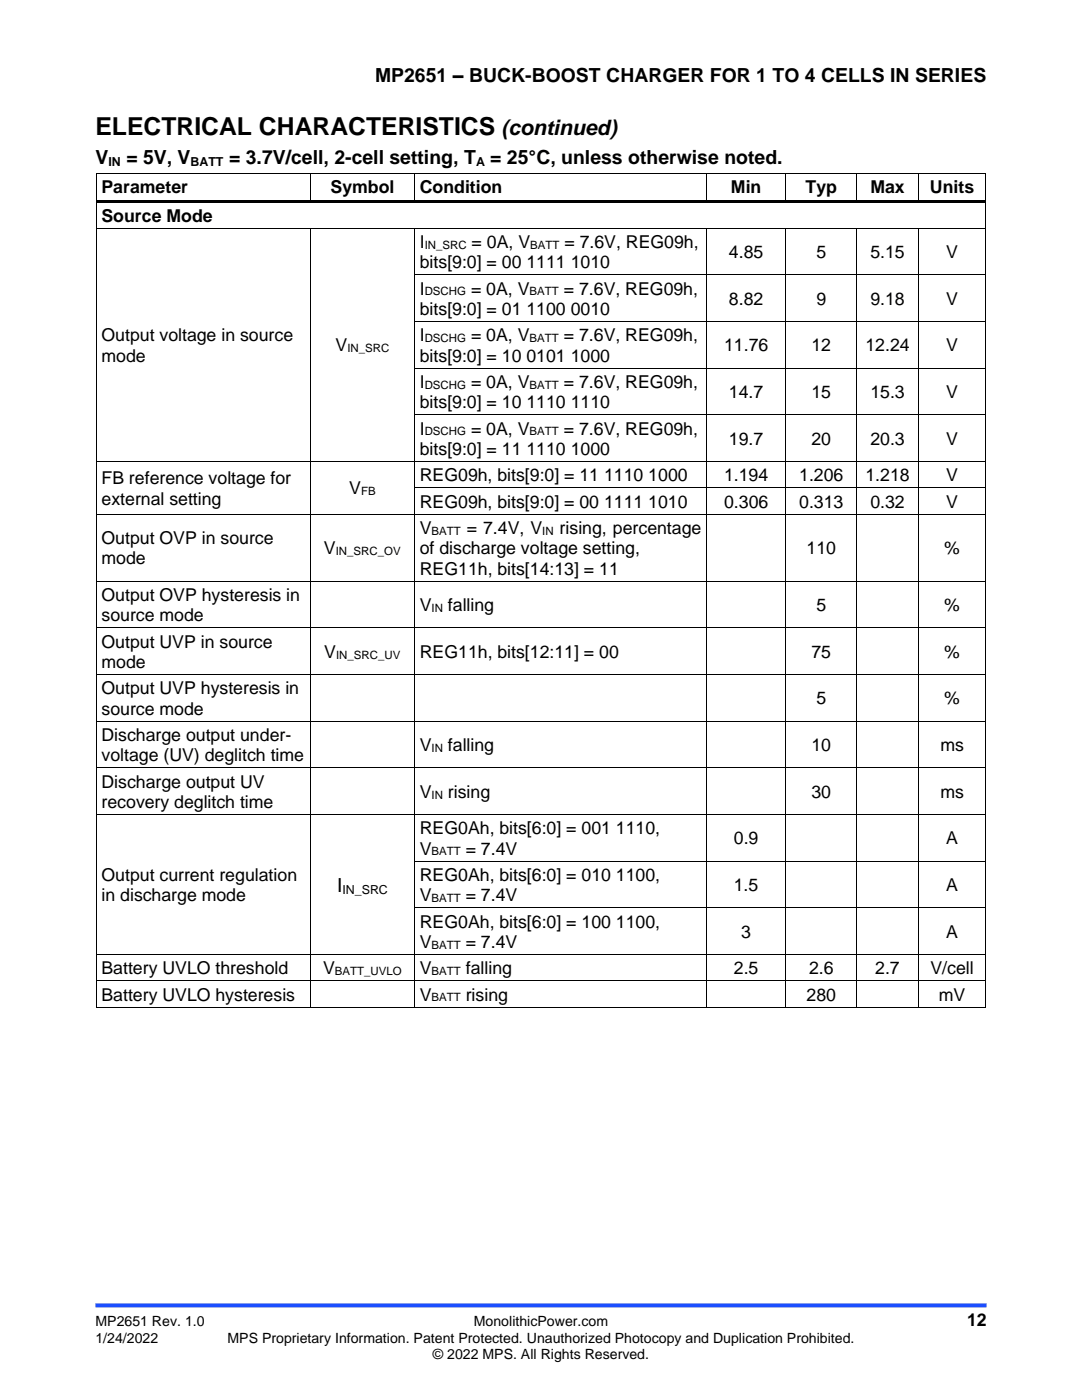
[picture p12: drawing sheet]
<svg xmlns="http://www.w3.org/2000/svg" width="216mm" height="279mm" viewBox="0 0 216 279" stroke-linecap="round" stroke-linejoin="round" font-family="sans-serif">
<defs><g id="words">
<text font-size="4.9" x="19" y="27">ELECTRICAL CHARACTERISTICS</text>
<text font-size="4.2" x="100.1" y="27">(continued)</text>
<g font-size="3.9">
<text x="74.8" y="16.3">MP2651 – BUCK-BOOST CHARGER FOR 1 TO 4 CELLS IN SERIES</text>
<text x="19" y="32.7">V</text>
<text x="25.2" y="32.7">= 5V, V</text>
<text x="45.7" y="32.7">= 3.7V/cell, 2-cell setting, T</text>
<text x="97.8" y="32.7">= 25°C, unless otherwise noted.</text>
<text x="67.3" y="178">I</text>
</g>
<g font-size="3.5">
<text x="20.3" y="38.6">Parameter</text>
<text x="66" y="38.6">Symbol</text>
<text x="83.8" y="38.6">Condition</text>
<text x="145.9" y="38.6">Min</text>
<text x="160.8" y="38.6">Typ</text>
<text x="173.7" y="38.6">Max</text>
<text x="185.6" y="38.6">Units</text>
<text x="20.3" y="44.2">Source Mode</text>
<text x="83.8" y="49.5">I</text>
<text x="83.8" y="53.5">bits[9:0] = 00</text>
<text x="94.1" y="49.5">= 0A, V</text>
<text x="105" y="53.5">1111</text>
<text x="112.6" y="49.5">= 7.6V, REG09h,</text>
<text x="113.9" y="53.5">1010</text>
<text x="145.5" y="51.5">4.85</text>
<text x="162.9" y="51.5">5</text>
<text x="173.7" y="51.5">5.15</text>
<text x="188.8" y="51.5">V</text>
<text x="83.8" y="58.8">I</text>
<text x="94" y="58.8">= 0A, V</text>
<text x="112.5" y="58.8">= 7.6V, REG09h,</text>
<text x="83.8" y="62.9">bits[9:0] = 01</text>
<text x="105" y="62.9">1100</text>
<text x="113.9" y="62.9">0010</text>
<text x="145.5" y="60.8">8.82</text>
<text x="162.9" y="60.8">9</text>
<text x="173.7" y="60.8">9.18</text>
<text x="188.8" y="60.8">V</text>
<text x="20.3" y="68.1">Output voltage in source</text>
<text x="67" y="70.1">V</text>
<text x="83.8" y="68.1">I</text>
<text x="94" y="68.1">= 0A, V</text>
<text x="112.5" y="68.1">= 7.6V, REG09h,</text>
<text x="144.5" y="70.1">11.76</text>
<text x="161.9" y="70.1">12</text>
<text x="172.7" y="70.1">12.24</text>
<text x="188.8" y="70.1">V</text>
<text x="20.3" y="72.2">mode</text>
<text x="83.8" y="72.2">bits[9:0] = 10</text>
<text x="83.8" y="77.4">I</text>
<text x="94" y="77.4">= 0A, V</text>
<text x="105" y="72.2">0101</text>
<text x="112.5" y="77.4">= 7.6V, REG09h,</text>
<text x="113.9" y="72.2">1000</text>
<text x="83.8" y="81.5">bits[9:0] = 10</text>
<text x="105" y="81.5">1110</text>
<text x="113.9" y="81.5">1110</text>
<text x="145.5" y="79.4">14.7</text>
<text x="161.9" y="79.4">15</text>
<text x="173.7" y="79.4">15.3</text>
<text x="188.8" y="79.4">V</text>
<text x="83.8" y="86.7">I</text>
<text x="94" y="86.7">= 0A, V</text>
<text x="112.5" y="86.7">= 7.6V, REG09h,</text>
<text x="145.5" y="88.8">19.7</text>
<text x="161.9" y="88.8">20</text>
<text x="173.7" y="88.8">20.3</text>
<text x="188.8" y="88.8">V</text>
<text x="83.8" y="90.8">bits[9:0] = 11</text>
<text x="105" y="90.8">1110</text>
<text x="113.9" y="90.8">1000</text>
<text x="20.3" y="96.7">FB reference voltage for</text>
<text x="20.3" y="100.7">external setting</text>
<text x="69.7" y="98.7">V</text>
<text x="83.8" y="96">REG09h, bits[9:0] = 11 1110</text>
<text x="83.8" y="101.3">REG09h, bits[9:0] = 00 1111 1010</text>
<text x="129.4" y="96">1000</text>
<text x="144.5" y="96">1.194</text>
<text x="144.5" y="101.3">0.306</text>
<text x="159.5" y="96">1.206</text>
<text x="159.5" y="101.3">0.313</text>
<text x="172.7" y="96">1.218</text>
<text x="173.7" y="101.3">0.32</text>
<text x="188.8" y="96">V</text>
<text x="188.8" y="101.3">V</text>
<text x="83.8" y="106.6">V</text>
<text x="93.1" y="106.6">= 7.4V, V</text>
<text x="111.7" y="106.6">rising, percentage</text>
<text x="20.3" y="108.6">Output OVP in source</text>
<text x="20.3" y="112.6">mode</text>
<text x="64.7" y="110.6">V</text>
<text x="83.8" y="110.6">of discharge voltage setting,</text>
<text x="160.9" y="110.6">110</text>
<text x="188.4" y="110.6">%</text>
<text x="20.3" y="119.9">Output OVP hysteresis in</text>
<text x="83.8" y="114.7">REG11h, bits[14:13] = 11</text>
<text x="20.3" y="124">source mode</text>
<text x="83.8" y="121.9">V</text>
<text x="89.4" y="121.9">falling</text>
<text x="162.9" y="121.9">5</text>
<text x="188.4" y="121.9">%</text>
<text x="20.3" y="129.2">Output UVP in source</text>
<text x="64.7" y="131.3">V</text>
<text x="83.8" y="131.3">REG11h, bits[12:11] = 00</text>
<text x="161.9" y="131.3">75</text>
<text x="188.4" y="131.3">%</text>
<text x="20.3" y="133.3">mode</text>
<text x="20.3" y="138.5">Output UVP hysteresis in</text>
<text x="20.3" y="142.6">source mode</text>
<text x="162.9" y="140.6">5</text>
<text x="188.4" y="140.6">%</text>
<text x="20.3" y="147.9">Discharge output under-</text>
<text x="83.8" y="149.9">V</text>
<text x="89.4" y="149.9">falling</text>
<text x="161.9" y="149.9">10</text>
<text x="187.6" y="149.9">ms</text>
<text x="20.3" y="151.9">voltage (UV) deglitch time</text>
<text x="20.3" y="157.2">Discharge output UV</text>
<text x="20.3" y="161.2">recovery deglitch time</text>
<text x="83.8" y="159.2">V</text>
<text x="89.4" y="159.2">rising</text>
<text x="161.9" y="159.2">30</text>
<text x="187.6" y="159.2">ms</text>
<text x="83.8" y="166.5">REG0Ah, bits[6:0] = 001</text>
<text x="122.9" y="166.5">1110,</text>
<text x="83.8" y="170.6">V</text>
<text x="92.9" y="170.6">= 7.4V</text>
<text x="146.4" y="168.5">0.9</text>
<text x="188.8" y="168.5">A</text>
<text x="20.3" y="175.8">Output current regulation</text>
<text x="20.3" y="179.9">in discharge mode</text>
<text x="83.8" y="175.8">REG0Ah, bits[6:0] = 010</text>
<text x="83.8" y="179.9">V</text>
<text x="92.9" y="179.9">= 7.4V</text>
<text x="122.9" y="175.8">1100,</text>
<text x="146.4" y="177.8">1.5</text>
<text x="188.8" y="177.8">A</text>
<text x="83.8" y="185.1">REG0Ah, bits[6:0] = 100</text>
<text x="122.9" y="185.1">1100,</text>
<text x="83.8" y="189.2">V</text>
<text x="92.9" y="189.2">= 7.4V</text>
<text x="147.9" y="187.1">3</text>
<text x="188.8" y="187.1">A</text>
<text x="20.3" y="194.4">Battery UVLO threshold</text>
<text x="64.5" y="194.4">V</text>
<text x="83.8" y="194.4">V</text>
<text x="92.9" y="194.4">falling</text>
<text x="146.4" y="194.4">2.5</text>
<text x="161.4" y="194.4">2.6</text>
<text x="174.6" y="194.4">2.7</text>
<text x="185.7" y="194.4">V/cell</text>
<text x="20.3" y="199.7">Battery UVLO hysteresis</text>
<text x="83.8" y="199.7">V</text>
<text x="92.9" y="199.7">rising</text>
<text x="160.9" y="199.7">280</text>
<text x="187.3" y="199.7">mV</text>
<text x="193" y="264.6">12</text>
</g>
<g font-size="2.8">
<text x="19" y="264.6">MP2651 Rev. 1.0</text>
<text x="19" y="267.9">1/24/2022</text>
<text x="45.4" y="267.9">MPS Proprietary Information. Patent Protected. Unauthorized Photocopy and Duplication Prohibited.</text>
<text x="94.6" y="264.6">MonolithicPower.com</text>
<text x="86.4" y="271.2">© 2022 MPS. All Rights Reserved.</text>
</g>
<g font-size="2.5">
<text x="21.6" y="33.1">IN</text>
<text x="38" y="33.1">BATT</text>
<text x="95" y="33.1">A</text>
<text x="68.3" y="178.3">IN_SRC</text>
</g>
<g font-size="2.3">
<text x="84.7" y="49.6">IN_SRC</text>
<text x="105.8" y="49.6">BATT</text>
<text x="84.7" y="59">DSCHG</text>
<text x="105.7" y="59">BATT</text>
<text x="69.3" y="70.3">IN_SRC</text>
<text x="84.7" y="68.3">DSCHG</text>
<text x="105.7" y="68.3">BATT</text>
<text x="84.7" y="77.6">DSCHG</text>
<text x="105.7" y="77.6">BATT</text>
<text x="84.7" y="86.9">DSCHG</text>
<text x="105.7" y="86.9">BATT</text>
<text x="72" y="98.8">FB</text>
<text x="86.1" y="106.7">BATT</text>
<text x="108.2" y="106.7">IN</text>
<text x="67" y="110.8">IN_SRC_OV</text>
<text x="86.1" y="122.1">IN</text>
<text x="67.1" y="131.4">IN_SRC_UV</text>
<text x="86.1" y="150.1">IN</text>
<text x="86.1" y="159.4">IN</text>
<text x="86.1" y="170.7">BATT</text>
<text x="86.1" y="180">BATT</text>
<text x="86.1" y="189.3">BATT</text>
<text x="66.8" y="194.6">BATT_UVLO</text>
<text x="86.1" y="194.6">BATT</text>
<text x="86.1" y="199.9">BATT</text>
</g>
</g></defs>
<path d="M19 260.5h177.8" fill="none" stroke="#1c4eff" stroke-width=".79" stroke-linecap="butt"/>
<g fill="#000">
<path d="M19.1 34.6h.2v.7h-.2z" fill-rule="evenodd"/>
<path d="M19.1 34.6h.2v.2h-.2z" fill-rule="evenodd"/>
<path d="M61.9 34.8h.1v.5h-.1z" fill-rule="evenodd"/>
<path d="M61.9 34.6h.1v.2h-.1z" fill-rule="evenodd"/>
<path d="M82.6 34.8h.2v.5h-.2z" fill-rule="evenodd"/>
<path d="M82.6 34.6h.2v.2h-.2z" fill-rule="evenodd"/>
<path d="M140.9 34.8h.1v.5h-.1z" fill-rule="evenodd"/>
<path d="M140.9 34.6h.1v.2h-.1z" fill-rule="evenodd"/>
<path d="M156.7 34.8h.2v.5h-.2z" fill-rule="evenodd"/>
<path d="M156.7 34.6h.2v.2h-.2z" fill-rule="evenodd"/>
<path d="M170.9 34.8h.1v.5h-.1z" fill-rule="evenodd"/>
<path d="M170.9 34.6h.1v.2h-.1z" fill-rule="evenodd"/>
<path d="M183.2 34.8h.2v.5h-.2z" fill-rule="evenodd"/>
<path d="M183.2 34.6h.2v.2h-.2z" fill-rule="evenodd"/>
<path d="M196.6 34.6h.2v.7h-.2z" fill-rule="evenodd"/>
<path d="M196.6 34.6h.2v.2h-.2z" fill-rule="evenodd"/>
<path d="M19.1 39.9h.2v1h-.2z" fill-rule="evenodd"/>
<path d="M19.1 45.5h.2v.7h-.2z" fill-rule="evenodd"/>
<path d="M19.1 54.8h.2v.7h-.2z" fill-rule="evenodd"/>
<path d="M19.3 39.9h42.6v.5h-42.6z" fill-rule="evenodd"/>
<path d="M61.9 39.9h.5v.5h-.5z" fill-rule="evenodd"/>
<path d="M61.9 45.6h.1v.6h-.1z" fill-rule="evenodd"/>
<path d="M61.9 45.5h.1v.1h-.1z" fill-rule="evenodd"/>
<path d="M61.9 54.8h.1v.7h-.1z" fill-rule="evenodd"/>
<path d="M62.4 39.9h20.2v.5h-20.2z" fill-rule="evenodd"/>
<path d="M82.6 39.9h.6v.5h-.6z" fill-rule="evenodd"/>
<path d="M82.6 45.6h.2v.6h-.2z" fill-rule="evenodd"/>
<path d="M82.6 45.5h.2v.1h-.2z" fill-rule="evenodd"/>
<path d="M82.6 54.8h.2v.7h-.2z" fill-rule="evenodd"/>
<path d="M83.2 39.9h57.7v.5h-57.7z" fill-rule="evenodd"/>
<path d="M140.9 39.9h.5v.5h-.5z" fill-rule="evenodd"/>
<path d="M140.9 45.6h.1v.6h-.1z" fill-rule="evenodd"/>
<path d="M140.9 45.5h.1v.1h-.1z" fill-rule="evenodd"/>
<path d="M140.9 54.8h.1v.7h-.1z" fill-rule="evenodd"/>
<path d="M141.4 39.9h15.3v.5h-15.3z" fill-rule="evenodd"/>
<path d="M156.7 39.9h.6v.5h-.6z" fill-rule="evenodd"/>
<path d="M156.7 45.6h.2v.6h-.2z" fill-rule="evenodd"/>
<path d="M156.7 45.5h.2v.1h-.2z" fill-rule="evenodd"/>
<path d="M156.7 54.8h.2v.7h-.2z" fill-rule="evenodd"/>
<path d="M157.3 39.9h13.6v.5h-13.6z" fill-rule="evenodd"/>
<path d="M170.9 39.9h.5v.5h-.5z" fill-rule="evenodd"/>
<path d="M170.9 45.6h.1v.6h-.1z" fill-rule="evenodd"/>
<path d="M170.9 45.5h.1v.1h-.1z" fill-rule="evenodd"/>
<path d="M170.9 54.8h.1v.7h-.1z" fill-rule="evenodd"/>
<path d="M171.4 39.9h11.8v.5h-11.8z" fill-rule="evenodd"/>
<path d="M183.2 39.9h.5v.5h-.5z" fill-rule="evenodd"/>
<path d="M183.2 45.6h.2v.6h-.2z" fill-rule="evenodd"/>
<path d="M183.2 45.5h.2v.1h-.2z" fill-rule="evenodd"/>
<path d="M183.2 54.8h.2v.7h-.2z" fill-rule="evenodd"/>
<path d="M183.7 39.9h12.9v.5h-12.9z" fill-rule="evenodd"/>
<path d="M196.6 39.9h.2v1h-.2z" fill-rule="evenodd"/>
<path d="M196.6 45.5h.2v.7h-.2z" fill-rule="evenodd"/>
<path d="M196.6 54.8h.2v.7h-.2z" fill-rule="evenodd"/>
<path d="M19.1 64.1h.2v.7h-.2z" fill-rule="evenodd"/>
<path d="M19.1 73.4h.2v.7h-.2z" fill-rule="evenodd"/>
<path d="M61.9 64.1h.1v.7h-.1z" fill-rule="evenodd"/>
<path d="M61.9 73.4h.1v.7h-.1z" fill-rule="evenodd"/>
<path d="M82.6 64.1h.2v.7h-.2z" fill-rule="evenodd"/>
<path d="M82.6 73.4h.2v.7h-.2z" fill-rule="evenodd"/>
<path d="M140.9 64.1h.1v.7h-.1z" fill-rule="evenodd"/>
<path d="M140.9 73.4h.1v.7h-.1z" fill-rule="evenodd"/>
<path d="M156.7 64.1h.2v.7h-.2z" fill-rule="evenodd"/>
<path d="M156.7 73.4h.2v.7h-.2z" fill-rule="evenodd"/>
<path d="M170.9 64.1h.1v.7h-.1z" fill-rule="evenodd"/>
<path d="M170.9 73.4h.1v.7h-.1z" fill-rule="evenodd"/>
<path d="M183.2 64.1h.2v.7h-.2z" fill-rule="evenodd"/>
<path d="M183.2 73.4h.2v.7h-.2z" fill-rule="evenodd"/>
<path d="M196.6 64.1h.2v.7h-.2z" fill-rule="evenodd"/>
<path d="M196.6 73.4h.2v.7h-.2z" fill-rule="evenodd"/>
<path d="M19.1 82.7h.2v.7h-.2z" fill-rule="evenodd"/>
<path d="M19.1 92h.2v.7h-.2z" fill-rule="evenodd"/>
<path d="M19.1 97.3h.2v.7h-.2z" fill-rule="evenodd"/>
<path d="M61.9 82.7h.1v.7h-.1z" fill-rule="evenodd"/>
<path d="M61.9 92h.1v.7h-.1z" fill-rule="evenodd"/>
<path d="M61.9 97.3h.1v.7h-.1z" fill-rule="evenodd"/>
<path d="M82.6 82.7h.2v.7h-.2z" fill-rule="evenodd"/>
<path d="M82.6 92h.2v.7h-.2z" fill-rule="evenodd"/>
<path d="M82.6 97.3h.2v.7h-.2z" fill-rule="evenodd"/>
<path d="M140.9 82.7h.1v.7h-.1z" fill-rule="evenodd"/>
<path d="M140.9 92h.1v.7h-.1z" fill-rule="evenodd"/>
<path d="M140.9 97.3h.1v.7h-.1z" fill-rule="evenodd"/>
<path d="M156.7 82.7h.2v.7h-.2z" fill-rule="evenodd"/>
<path d="M156.7 92h.2v.7h-.2z" fill-rule="evenodd"/>
<path d="M156.7 97.3h.2v.7h-.2z" fill-rule="evenodd"/>
<path d="M170.9 82.7h.1v.7h-.1z" fill-rule="evenodd"/>
<path d="M170.9 92h.1v.7h-.1z" fill-rule="evenodd"/>
<path d="M170.9 97.3h.1v.7h-.1z" fill-rule="evenodd"/>
<path d="M183.2 82.7h.2v.7h-.2z" fill-rule="evenodd"/>
<path d="M183.2 92h.2v.7h-.2z" fill-rule="evenodd"/>
<path d="M183.2 97.3h.2v.7h-.2z" fill-rule="evenodd"/>
<path d="M196.6 82.7h.2v.7h-.2z" fill-rule="evenodd"/>
<path d="M196.6 92h.2v.7h-.2z" fill-rule="evenodd"/>
<path d="M196.6 97.3h.2v.7h-.2z" fill-rule="evenodd"/>
<path d="M19.1 102.6h.2v.7h-.2z" fill-rule="evenodd"/>
<path d="M19.1 115.9h.2v.7h-.2z" fill-rule="evenodd"/>
<path d="M61.9 102.6h.1v.7h-.1z" fill-rule="evenodd"/>
<path d="M61.9 115.9h.1v.7h-.1z" fill-rule="evenodd"/>
<path d="M82.6 102.6h.2v.7h-.2z" fill-rule="evenodd"/>
<path d="M82.6 115.9h.2v.7h-.2z" fill-rule="evenodd"/>
<path d="M140.9 102.6h.1v.7h-.1z" fill-rule="evenodd"/>
<path d="M140.9 115.9h.1v.7h-.1z" fill-rule="evenodd"/>
<path d="M156.7 102.6h.2v.7h-.2z" fill-rule="evenodd"/>
<path d="M156.7 115.9h.2v.7h-.2z" fill-rule="evenodd"/>
<path d="M170.9 102.6h.1v.7h-.1z" fill-rule="evenodd"/>
<path d="M170.9 115.9h.1v.7h-.1z" fill-rule="evenodd"/>
<path d="M183.2 102.6h.2v.7h-.2z" fill-rule="evenodd"/>
<path d="M183.2 115.9h.2v.7h-.2z" fill-rule="evenodd"/>
<path d="M196.6 102.6h.2v.7h-.2z" fill-rule="evenodd"/>
<path d="M196.6 115.9h.2v.7h-.2z" fill-rule="evenodd"/>
<path d="M19.1 125.2h.2v.7h-.2z" fill-rule="evenodd"/>
<path d="M19.1 134.5h.2v.7h-.2z" fill-rule="evenodd"/>
<path d="M61.9 125.2h.1v.7h-.1z" fill-rule="evenodd"/>
<path d="M61.9 134.5h.1v.7h-.1z" fill-rule="evenodd"/>
<path d="M82.6 125.2h.2v.7h-.2z" fill-rule="evenodd"/>
<path d="M82.6 134.5h.2v.7h-.2z" fill-rule="evenodd"/>
<path d="M140.9 125.2h.1v.7h-.1z" fill-rule="evenodd"/>
<path d="M140.9 134.5h.1v.7h-.1z" fill-rule="evenodd"/>
<path d="M156.7 125.2h.2v.7h-.2z" fill-rule="evenodd"/>
<path d="M156.7 134.5h.2v.7h-.2z" fill-rule="evenodd"/>
<path d="M170.9 125.2h.1v.7h-.1z" fill-rule="evenodd"/>
<path d="M170.9 134.5h.1v.7h-.1z" fill-rule="evenodd"/>
<path d="M183.2 125.2h.2v.7h-.2z" fill-rule="evenodd"/>
<path d="M183.2 134.5h.2v.7h-.2z" fill-rule="evenodd"/>
<path d="M196.6 125.2h.2v.7h-.2z" fill-rule="evenodd"/>
<path d="M196.6 134.5h.2v.7h-.2z" fill-rule="evenodd"/>
<path d="M19.1 143.9h.2v.7h-.2z" fill-rule="evenodd"/>
<path d="M19.1 153.2h.2v.7h-.2z" fill-rule="evenodd"/>
<path d="M61.9 143.9h.1v.7h-.1z" fill-rule="evenodd"/>
<path d="M61.9 153.2h.1v.7h-.1z" fill-rule="evenodd"/>
<path d="M82.6 143.9h.2v.7h-.2z" fill-rule="evenodd"/>
<path d="M82.6 153.2h.2v.7h-.2z" fill-rule="evenodd"/>
<path d="M140.9 143.9h.1v.7h-.1z" fill-rule="evenodd"/>
<path d="M140.9 153.2h.1v.7h-.1z" fill-rule="evenodd"/>
<path d="M156.7 143.9h.2v.7h-.2z" fill-rule="evenodd"/>
<path d="M156.7 153.2h.2v.7h-.2z" fill-rule="evenodd"/>
<path d="M170.9 143.9h.1v.7h-.1z" fill-rule="evenodd"/>
<path d="M170.9 153.2h.1v.7h-.1z" fill-rule="evenodd"/>
<path d="M183.2 143.9h.2v.7h-.2z" fill-rule="evenodd"/>
<path d="M183.2 153.2h.2v.7h-.2z" fill-rule="evenodd"/>
<path d="M196.6 143.9h.2v.7h-.2z" fill-rule="evenodd"/>
<path d="M196.6 153.2h.2v.7h-.2z" fill-rule="evenodd"/>
<path d="M19.1 162.5h.2v.7h-.2z" fill-rule="evenodd"/>
<path d="M19.1 171.8h.2v.7h-.2z" fill-rule="evenodd"/>
<path d="M61.9 162.5h.1v.7h-.1z" fill-rule="evenodd"/>
<path d="M61.9 171.8h.1v.7h-.1z" fill-rule="evenodd"/>
<path d="M82.6 162.5h.2v.7h-.2z" fill-rule="evenodd"/>
<path d="M82.6 171.8h.2v.7h-.2z" fill-rule="evenodd"/>
<path d="M140.9 162.5h.1v.7h-.1z" fill-rule="evenodd"/>
<path d="M140.9 171.8h.1v.7h-.1z" fill-rule="evenodd"/>
<path d="M156.7 162.5h.2v.7h-.2z" fill-rule="evenodd"/>
<path d="M156.7 171.8h.2v.7h-.2z" fill-rule="evenodd"/>
<path d="M170.9 162.5h.1v.7h-.1z" fill-rule="evenodd"/>
<path d="M170.9 171.8h.1v.7h-.1z" fill-rule="evenodd"/>
<path d="M183.2 162.5h.2v.7h-.2z" fill-rule="evenodd"/>
<path d="M183.2 171.8h.2v.7h-.2z" fill-rule="evenodd"/>
<path d="M196.6 162.5h.2v.7h-.2z" fill-rule="evenodd"/>
<path d="M196.6 171.8h.2v.7h-.2z" fill-rule="evenodd"/>
<path d="M19.1 181.1h.2v.7h-.2z" fill-rule="evenodd"/>
<path d="M19.1 190.4h.2v.7h-.2z" fill-rule="evenodd"/>
<path d="M19.1 195.7h.2v.7h-.2z" fill-rule="evenodd"/>
<path d="M61.9 181.1h.1v.7h-.1z" fill-rule="evenodd"/>
<path d="M61.9 190.4h.1v.7h-.1z" fill-rule="evenodd"/>
<path d="M61.9 195.7h.1v.7h-.1z" fill-rule="evenodd"/>
<path d="M82.6 181.1h.2v.7h-.2z" fill-rule="evenodd"/>
<path d="M82.6 190.4h.2v.7h-.2z" fill-rule="evenodd"/>
<path d="M82.6 195.7h.2v.7h-.2z" fill-rule="evenodd"/>
<path d="M140.9 181.1h.1v.7h-.1z" fill-rule="evenodd"/>
<path d="M140.9 190.4h.1v.7h-.1z" fill-rule="evenodd"/>
<path d="M140.9 195.7h.1v.7h-.1z" fill-rule="evenodd"/>
<path d="M156.7 181.1h.2v.7h-.2z" fill-rule="evenodd"/>
<path d="M156.7 190.4h.2v.7h-.2z" fill-rule="evenodd"/>
<path d="M156.7 195.7h.2v.7h-.2z" fill-rule="evenodd"/>
<path d="M170.9 181.1h.1v.7h-.1z" fill-rule="evenodd"/>
<path d="M170.9 190.4h.1v.7h-.1z" fill-rule="evenodd"/>
<path d="M170.9 195.7h.1v.7h-.1z" fill-rule="evenodd"/>
<path d="M183.2 181.1h.2v.7h-.2z" fill-rule="evenodd"/>
<path d="M183.2 190.4h.2v.7h-.2z" fill-rule="evenodd"/>
<path d="M183.2 195.7h.2v.7h-.2z" fill-rule="evenodd"/>
<path d="M196.6 181.1h.2v.7h-.2z" fill-rule="evenodd"/>
<path d="M196.6 190.4h.2v.7h-.2z" fill-rule="evenodd"/>
<path d="M196.6 195.7h.2v.7h-.2z" fill-rule="evenodd"/>
<path d="M19.1 200.9h.2v.2h-.2z" fill-rule="evenodd"/>
<path d="M19.1 200.9h.2v.2h-.2z" fill-rule="evenodd"/>
<path d="M61.9 200.9h.1v.2h-.1z" fill-rule="evenodd"/>
<path d="M82.6 200.9h.2v.2h-.2z" fill-rule="evenodd"/>
<path d="M140.9 200.9h.1v.2h-.1z" fill-rule="evenodd"/>
<path d="M156.7 200.9h.2v.2h-.2z" fill-rule="evenodd"/>
<path d="M170.9 200.9h.1v.2h-.1z" fill-rule="evenodd"/>
<path d="M183.2 200.9h.2v.2h-.2z" fill-rule="evenodd"/>
<path d="M196.6 200.9h.2v.2h-.2z" fill-rule="evenodd"/>
<path d="M196.6 200.9h.2v.2h-.2z" fill-rule="evenodd"/>
</g>
<g fill="none" stroke="#000" stroke-width=".2">
<path d="M19.2 35.3v4.6M19.3 34.7h42.6M61.9 35.3v4.6M62 34.7h20.6M82.7 35.3v4.6M82.8 34.7h58.1M140.9 35.3v4.6M141 34.7h15.7M156.8 35.3v4.6M156.9 34.7h14M170.9 35.3v4.6M171 34.7h12.2"/>
<path d="M183.3 35.3v4.6M183.4 34.7h13.2M196.7 35.3v4.6M19.2 40.9v4.6M19.2 46.2v8.6M19.2 55.5v8.6M19.3 45.6h42.6M61.9 46.2v8.6M61.9 55.5v8.6M62 45.6h20.6M82.7 46.2v8.6M82.7 55.5v8.6"/>
<path d="M82.8 45.6h58.1M82.8 54.9h58.1M140.9 46.2v8.6M140.9 55.5v8.6M141 45.6h15.7M141 54.9h15.7M156.8 46.2v8.6M156.8 55.5v8.6M156.9 45.6h14M156.9 54.9h14M170.9 46.2v8.6M170.9 55.5v8.6"/>
<path d="M171 45.6h12.2M171 54.9h12.2M183.3 46.2v8.6M183.3 55.5v8.6M183.4 45.6h13.2M183.4 54.9h13.2M196.7 40.9v4.6M196.7 46.2v8.6M196.7 55.5v8.6M19.2 64.8v8.6M19.2 74.1v8.6M61.9 64.8v8.6"/>
<path d="M61.9 74.1v8.6M82.7 64.8v8.6M82.7 74.1v8.6M82.8 64.2h58.1M82.8 73.5h58.1M140.9 64.8v8.6M140.9 74.1v8.6M141 64.2h15.7M141 73.5h15.7M156.8 64.8v8.6M156.8 74.1v8.6M156.9 64.2h14"/>
<path d="M156.9 73.5h14M170.9 64.8v8.6M170.9 74.1v8.6M171 64.2h12.2M171 73.5h12.2M183.3 64.8v8.6M183.3 74.1v8.6M183.4 64.2h13.2M183.4 73.5h13.2M196.7 64.8v8.6M196.7 74.1v8.6M19.2 83.4v8.6"/>
<path d="M19.2 92.7v4.6M19.2 98v4.6M19.3 92.1h42.6M61.9 83.4v8.6M61.9 92.7v4.6M61.9 98v4.6M62 92.1h20.6M82.7 83.4v8.6M82.7 92.7v4.6M82.7 98v4.6M82.8 82.8h58.1M82.8 92.1h58.1"/>
<path d="M82.8 97.4h58.1M140.9 83.4v8.6M140.9 92.7v4.6M140.9 98v4.6M141 82.8h15.7M141 92.1h15.7M141 97.4h15.7M156.8 83.4v8.6M156.8 92.7v4.6M156.8 98v4.6M156.9 82.8h14M156.9 92.1h14"/>
<path d="M156.9 97.4h14M170.9 83.4v8.6M170.9 92.7v4.6M170.9 98v4.6M171 82.8h12.2M171 92.1h12.2M171 97.4h12.2M183.3 83.4v8.6M183.3 92.7v4.6M183.3 98v4.6M183.4 82.8h13.2M183.4 92.1h13.2"/>
<path d="M183.4 97.4h13.2M196.7 83.4v8.6M196.7 92.7v4.6M196.7 98v4.6M19.2 103.3v12.6M19.2 116.6v8.6M19.3 102.6h42.6M19.3 116h42.6M61.9 103.3v12.6M61.9 116.6v8.6M62 102.6h20.6M62 116h20.6"/>
<path d="M82.7 103.3v12.6M82.7 116.6v8.6M82.8 102.6h58.1M82.8 116h58.1M140.9 103.3v12.6M140.9 116.6v8.6M141 102.6h15.7M141 116h15.7M156.8 103.3v12.6M156.8 116.6v8.6M156.9 102.6h14M156.9 116h14"/>
<path d="M170.9 103.3v12.6M170.9 116.6v8.6M171 102.6h12.2M171 116h12.2M183.3 103.3v12.6M183.3 116.6v8.6M183.4 102.6h13.2M183.4 116h13.2M196.7 103.3v12.6M196.7 116.6v8.6M19.2 125.9v8.6M19.2 135.2v8.7"/>
<path d="M19.3 125.3h42.6M19.3 134.6h42.6M61.9 125.9v8.6M61.9 135.2v8.7M62 125.3h20.6M62 134.6h20.6M82.7 125.9v8.6M82.7 135.2v8.7M82.8 125.3h58.1M82.8 134.6h58.1M140.9 125.9v8.6M140.9 135.2v8.7"/>
<path d="M141 125.3h15.7M141 134.6h15.7M156.8 125.9v8.6M156.8 135.2v8.7M156.9 125.3h14M156.9 134.6h14M170.9 125.9v8.6M170.9 135.2v8.7M171 125.3h12.2M171 134.6h12.2M183.3 125.9v8.6M183.3 135.2v8.7"/>
<path d="M183.4 125.3h13.2M183.4 134.6h13.2M196.7 125.9v8.6M196.7 135.2v8.7M19.2 144.6v8.6M19.2 153.9v8.6M19.3 143.9h42.6M19.3 153.3h42.6M61.9 144.6v8.6M61.9 153.9v8.6M62 143.9h20.6M62 153.3h20.6"/>
<path d="M82.7 144.6v8.6M82.7 153.9v8.6M82.8 143.9h58.1M82.8 153.3h58.1M140.9 144.6v8.6M140.9 153.9v8.6M141 143.9h15.7M141 153.3h15.7M156.8 144.6v8.6M156.8 153.9v8.6M156.9 143.9h14M156.9 153.3h14"/>
<path d="M170.9 144.6v8.6M170.9 153.9v8.6M171 143.9h12.2M171 153.3h12.2M183.3 144.6v8.6M183.3 153.9v8.6M183.4 143.9h13.2M183.4 153.3h13.2M196.7 144.6v8.6M196.7 153.9v8.6M19.2 163.2v8.6M19.2 172.5v8.6"/>
<path d="M19.3 162.6h42.6M61.9 163.2v8.6M61.9 172.5v8.6M62 162.6h20.6M82.7 163.2v8.6M82.7 172.5v8.6M82.8 162.6h58.1M82.8 171.9h58.1M140.9 163.2v8.6M140.9 172.5v8.6M141 162.6h15.7M141 171.9h15.7"/>
<path d="M156.8 163.2v8.6M156.8 172.5v8.6M156.9 162.6h14M156.9 171.9h14M170.9 163.2v8.6M170.9 172.5v8.6M171 162.6h12.2M171 171.9h12.2M183.3 163.2v8.6M183.3 172.5v8.6M183.4 162.6h13.2M183.4 171.9h13.2"/>
<path d="M196.7 163.2v8.6M196.7 172.5v8.6M19.2 181.8v8.6M19.2 191.1v4.6M19.2 196.4v4.5M19.3 190.5h42.6M19.3 195.8h42.6M61.9 181.8v8.6M61.9 191.1v4.6M61.9 196.4v4.5M62 190.5h20.6M62 195.8h20.6"/>
<path d="M82.7 181.8v8.6M82.7 191.1v4.6M82.7 196.4v4.5M82.8 181.2h58.1M82.8 190.5h58.1M82.8 195.8h58.1M140.9 181.8v8.6M140.9 191.1v4.6M140.9 196.4v4.5M141 181.2h15.7M141 190.5h15.7M141 195.8h15.7"/>
<path d="M156.8 181.8v8.6M156.8 191.1v4.6M156.8 196.4v4.5M156.9 181.2h14M156.9 190.5h14M156.9 195.8h14M170.9 181.8v8.6M170.9 191.1v4.6M170.9 196.4v4.5M171 181.2h12.2M171 190.5h12.2M171 195.8h12.2"/>
<path d="M183.3 181.8v8.6M183.3 191.1v4.6M183.3 196.4v4.5M183.4 181.2h13.2M183.4 190.5h13.2M183.4 195.8h13.2M196.7 181.8v8.6M196.7 191.1v4.6M196.7 196.4v4.5M19.3 201h42.6M62 201h20.6M82.8 201h58.1"/>
<path d="M141 201h15.7M156.9 201h14M171 201h12.2M183.4 201h13.2"/>
</g>
<use href="#words"/>
</svg>
